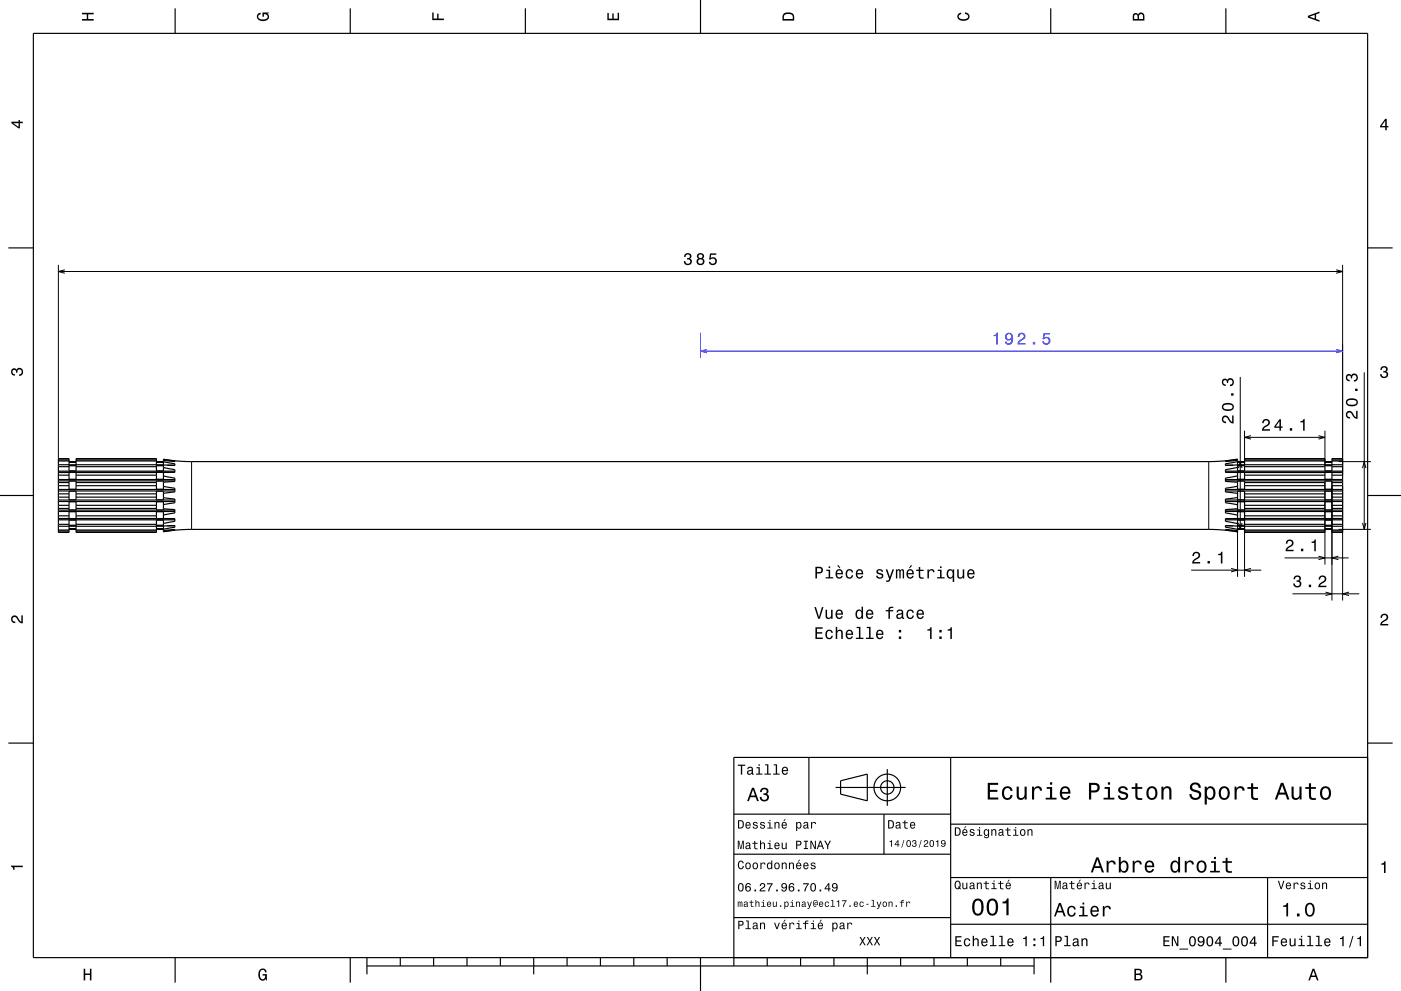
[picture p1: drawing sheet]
<svg xmlns="http://www.w3.org/2000/svg" width="420mm" height="297mm" viewBox="0 0 420 297" stroke-linecap="round" stroke-linejoin="round" font-family="sans-serif">
<path d="M210 99.7v7.5M402.5 103.2v39.4" fill="none" stroke="#00f" stroke-width=".3"/>
<g fill="none" stroke="#000" stroke-width=".3">
<path d="M17.5 79.4v57.9M402.5 79.4v62.7M48 138.5h.1M57.4 138.3v20.4M362.4 138.3v20.4M373.1 129.1v10.5M397.2 129.1v10.5M401.3 138.3h9.7M371 147.7v25.2M373.1 147.6v25.3M397.2 144.4v24.8M399.3 144.4v35.6"/>
<path d="M401.3 158.7h9.7M402.5 145.7v34.3"/>
</g>
<g fill="none" stroke="#000" stroke-width=".35">
<path d="M10 10h400v277h-400zM52.5 2.5v7.5M105 2.5v7.5M157.5 2.5v7.5M210 0v10M262.5 2.5v7.5M315 2.5v7.5M367.5 2.5v7.5M2.5 74.3h7.5M410 74.3h7.5M17.5 137.9h3.2M17.5 138.2h3.2"/>
<path d="M17.5 139.3h3.2M17.5 139.9h3.2M20.7 138.3h2.1M20.7 138.5h2.1M20.7 139.4h2.1M20.7 139.3h2.1M20.7 139.6h2.1M20.7 138.4h2.1M22.8 137.9h24.1M22.8 138.2h24.1M22.8 139.3h24.1M22.8 139.9h24.1"/>
<path d="M46.9 138.5h2.1h-1M46.9 138.3l2.1 .1 3.4 .6v.5l-5.5-.2M46.9 139.4h2.1M46.9 139.6h2.1M46.9 138.4h2.1M49 138l3.4 .3v-.2M49 137.7l3.4 .4M50.1 139.4h2.3M52.4 138.1l-.8 .2M367.4 139.4h2.3M371 137.6l-3.6 .5v.2l3.6-.3M371 137.6l-3.9 .5-4.7 .2h-305l-4.2-.1-4.2-.6v3.5h-2.1v-3.6h-24.1v3.6h-2.1v-3.6h-3.2v22.1l3.2-.1v-3.6h2.1v3.7l24.1-.1v-3.6h2.1v3.5"/>
<path d="M371 137.6v3.5h2.1v-3.6h24.1v3.6h2.1v-3.6h3.2v22.1l-3.2-.1v-3.6h-2.1v3.7l-24.1-.1v-3.6h-2.1v3.5M371 138.5h2.1M371 139.4h2.1M371 139.6h2.1M371 138.4h2.1M373.1 138.3h-2.1l-3.6 .7v.5l5.7-.2M373.1 137.9h24.1M373.1 138.2h24.1M373.1 139.3h24.1M373.1 139.9h24.1M397.2 138.3h2.1M397.2 138.5h2.1"/>
<path d="M397.2 139.4h2.1M397.2 139.3h2.1M397.2 139.6h2.1M397.2 138.4h2.1M399.3 137.9h3.2M399.3 138.2h3.2M399.3 139.3h3.2M399.3 139.9h3.2M0 148.5h10M17.5 157.7l34.9-.2v.5l-3.4 .6h-2.1M17.5 141.2h34.9M17.5 141.5h34.9"/>
<path d="M17.5 143.7h34.9M17.5 144.1h34.9M17.5 146.7h34.9M17.5 147.1h34.9M17.5 149.9h34.9M17.5 150.3h34.9M17.5 152.9h34.9M17.5 153.3h34.9M17.5 155.5h34.9M17.5 155.8h34.9M17.5 141.6h3.2M17.5 142.4h3.2"/>
<path d="M17.5 144.6h3.2M17.5 145.6h3.2M17.5 148h3.2M17.5 149h3.2M17.5 151.4h3.2M17.5 152.4h3.2M17.5 154.6h3.2M17.5 155.4h3.2M17.5 157.1h3.2M17.5 158.8h3.2M17.5 159.1h3.2M20.7 158.7h2.1"/>
<path d="M20.7 157.6h2.1M20.7 158.5h2.1M20.7 141.5v2.1h2.1v-2.1M20.7 144.1v2.5h2.1v-2.5M20.7 149.8v-2.6h2.1v2.6M20.7 150.4h2.1v2.5h-2.1zM20.7 155.5v-2.1h2.1v2.1M20.7 158.6h2.1M20.7 157.4h2.1M22.8 141.6h24.1M22.8 142.4h24.1M22.8 144.6h24.1"/>
<path d="M22.8 145.6h24.1M22.8 148h24.1M22.8 149h24.1M22.8 151.4h24.1M22.8 152.4h24.1M22.8 154.6h24.1M22.8 155.4h24.1M22.8 157.1h24.1M22.8 158.8h24.1M22.8 159.1h24.1M46.9 158.7h2.1M46.9 157.6h2.1"/>
<path d="M46.9 158.5h2.1M46.9 141.5v2.1h2.1v-2.1M46.9 144.1v2.5h2.1v-2.5M46.9 149.8v-2.6h2.1v2.6M46.9 150.4h2.1v2.5h-2.1zM46.9 155.5v-2.1h2.1v2.1M46.9 157.4h2.1M49 159.4l3.7-.5 4.2-.2h305.9l4 .2 4.2 .5M49 159l3.4-.3v.2l-3.4 .4M49 155.4h3.4M49 152.5l3.4 .2v1l-3.4 .6M49 149.2l3.4 .4v1.1l-3.4 .5"/>
<path d="M49 145.8l3.4 .5v1.1l-3.4 .4M49 142.7l3.4 .6v1l-3.4 .2M49 140.1l3.4 .6v.9h-3.4M50.1 157.6h2.3M52.4 155.4v.9l-3.4 .6M367.4 155.4v.9l3.6 .6M367.4 141.2h35.1M367.4 141.5h35.1M367.4 143.7h35.1M367.4 144.1h35.1M367.4 146.7h35.1M367.4 147.1h35.1"/>
<path d="M367.4 149.9h35.1M367.4 150.3h35.1M367.4 152.9h35.1M367.4 153.3h35.1M367.4 155.5h35.1M367.4 155.8h35.1M367.4 157.6h2.3M371 140.1l-3.6 .6v.9h3.6M371 142.6l-3.6 .7v1l3.6 .2M371 145.7l-3.6 .6v1.1l3.6 .5M371 149.1l-3.6 .5v1.1l3.6 .6M371 152.5l-3.6 .2v1l3.6 .7"/>
<path d="M371 155.4h-3.6M371 159l-3.6-.3v.2l3.6 .5M371 157.6h2.1M371 158.5h2.1M371 158.6h2.1M371 141.5v2.1h2.1v-2.1M371 144.1v2.5h2.1v-2.5M371 149.8v-2.6h2.1v2.6M371 150.4h2.1v2.5h-2.1zM371 155.5v-2.1h2.1v2.1M371 157.4h2.1M373.1 141.6h24.1"/>
<path d="M373.1 142.4h24.1M373.1 144.6h24.1M373.1 145.6h24.1M373.1 148h24.1M373.1 149h24.1M373.1 151.4h24.1M373.1 152.4h24.1M373.1 154.6h24.1M373.1 155.4h24.1M373.1 157.1h24.1M373.1 158.8h24.1M373.1 159.1h24.1"/>
<path d="M397.2 158.7h2.1M397.2 157.6h2.1M397.2 158.5h2.1M397.2 158.6h2.1M397.2 141.5v2.1h2.1v-2.1M397.2 144.1v2.5h2.1v-2.5M397.2 149.8v-2.6h2.1v2.6M397.2 150.4h2.1v2.5h-2.1zM397.2 155.5v-2.1h2.1v2.1M397.2 157.4h2.1M399.3 141.6h3.2M399.3 142.4h3.2"/>
<path d="M399.3 144.6h3.2M399.3 145.6h3.2M399.3 148h3.2M399.3 149h3.2M399.3 151.4h3.2M399.3 152.4h3.2M399.3 154.6h3.2M399.3 155.4h3.2M399.3 157.1h3.2M399.3 158.8h3.2M399.3 159.1h3.2M402.5 157.7l-35.1-.2v.5l3.6 .7h2.1"/>
<path d="M410 148.5h10M2.5 222.7h7.5M242.5 227v17M250.5 236h21M252 234l8-2v8l-8-2zM266 230.5v11M285 227v60M410 222.7h7.5M410 227h-190v62.5M220 244h65M220 256h65M265 244v12"/>
<path d="M285 247h125M220 275h65M285 277h125M285 263h125M315 263v31.5M380 263v24M52.5 287v7.5M105 287v7.5M110 289.5h200M110 287v5M120 287v2.5M130 287v2.5"/>
<path d="M140 287v2.5M150 287v2.5M160 287v5M170 287v2.5M180 287v2.5M190 287v2.5M200 287v2.5M210 287v10M230 287v2.5M240 287v2.5M250 287v2.5M260 287v5"/>
<path d="M270 287v2.5M280 287v2.5M290 287v2.5M300 287v2.5M310 287v5M367.5 287v7.5"/>
<circle cx="266" cy="236" r="4"/>
<circle cx="266" cy="236" r="2"/>
</g>
<g fill="#000">
<path d="M24.6 3.8h3.5v.5h-1.7v1.4h1.7v.5h-3.5v-.5h1.4v-1.4h-1.4z" fill-rule="evenodd"/>
<path d="M77.3 4.2l.8-.4v.5l-.3 .1a.68 .68 0 0 0-.4 .6 .68 .68 0 0 0 .4 .6 1.68 1.68 0 0 0 2.4-.6 .93 .93 0 0 0-1.1-.8v.8h-.4v-1.3h1.9v.3l-.5 .1 .4 .4a1.19 1.19 0 0 1-.9 1.7 1.9 1.9 0 0 1-2.6-1.3z" fill-rule="evenodd"/>
<path d="M129.6 3.8h.4v1.8h1.1v-1.5h.4v1.5h1.6v.4h-3.5z" fill-rule="evenodd"/>
<path d="M182.1 3.9h.4v1.7h1.1v-1.6h.4v1.6h1.2v-1.8h.4v2.3h-3.5z" fill-rule="evenodd"/>
<path d="M235 4a2.21 2.21 0 0 0-.4 2.2h3.5v-1.2a1.92 1.92 0 0 0-3.1-1zM235.3 4.4l.4-.2a1.45 1.45 0 0 1 2 .8v.7h-2.7l.1-1z" fill-rule="evenodd"/>
<path d="M287.3 4.2l.8-.4v.4l-.3 .1a.66 .66 0 0 0-.4 .6 .66 .66 0 0 0 .4 .6 1.69 1.69 0 0 0 2.5-.5 .9 .9 0 0 0-1-.8v-.5a1.24 1.24 0 0 1 1.4 1.1 1.24 1.24 0 0 1-1.1 1.4 1.93 1.93 0 0 1-2.6-1.2z" fill-rule="evenodd"/>
<path d="M339.8 4.2l-.2 2h3.5v-1.4a.98 .98 0 0 0-.7-1 .98 .98 0 0 0-1.2 .6 .84 .84 0 0 0-1.4-.2zM340.1 4.5l.4-.1 .4 .1 .1 1.2h-1zM341.6 4.4l.4-.2a.58 .58 0 0 1 .7 .7v.8h-1.2z" fill-rule="evenodd"/>
<path d="M392.1 4.7v.6l3.5 1.2v-.4l-1-.4v-1.4l1-.4v-.4zM392.6 5l1.5-.5v1z" fill-rule="evenodd"/>
<path d="M3.4 36.5v.4l2.1 1.6h.5v-1.6h.8v-.4h-.8v-.5h-.4v.5zM4 36.9h1.6v1.1z" fill-rule="evenodd"/>
<path d="M415.3 35.6l-1.6 2.1v.5h1.6v.8h.4v-.8h.5v-.4h-.5v-2.2zM415.3 36.2v1.6h-1.1z" fill-rule="evenodd"/>
<path d="M3.6 110.6a.86 .86 0 0 1 1.4 .2 1.12 1.12 0 0 1 1.5-.4 1.12 1.12 0 0 1 .3 1.6l-.5 .6-.6 .1v-.5a.72 .72 0 0 0 .9-.6 .72 .72 0 0 0-.8-.8 .72 .72 0 0 0-.6 .9h-.4a.62 .62 0 0 0-.4-.8 .62 .62 0 0 0-.8 .5 .62 .62 0 0 0 .5 .7h.4l-.1 .5a1.17 1.17 0 0 1-1-.7 1.17 1.17 0 0 1 .2-1.3z" fill-rule="evenodd"/>
<path d="M414.1 110a1.01 1.01 0 0 1 1.5-.2 1.01 1.01 0 0 1 0 1.6 1.12 1.12 0 0 1 .4 1.5 1.12 1.12 0 0 1-1.6 .3l-.6-.5-.1-.6h.5a.72 .72 0 0 0 .7 .9 .72 .72 0 0 0 .7-.8 .72 .72 0 0 0-.9-.6v-.4a.62 .62 0 0 0 .8-.4 .62 .62 0 0 0-.5-.8 .62 .62 0 0 0-.7 .5v.4h-.5z" fill-rule="evenodd"/>
<path d="M3.6 184.7a1.22 1.22 0 0 1 2 .8l.8 .8v-1.9h.4v2.4a2.76 2.76 0 0 1-2-1.8 .69 .69 0 0 0-1.1 .5 .69 .69 0 0 0 .9 .8v.4a1.19 1.19 0 0 1-1.2-.6 1.19 1.19 0 0 1 .2-1.4z" fill-rule="evenodd"/>
<path d="M414.2 184.2a1.18 1.18 0 0 1 1.9 .3 1.18 1.18 0 0 1-1 1.7l-.8 .8h1.9v.4h-2.4a2.76 2.76 0 0 1 1.8-2 .69 .69 0 0 0-.5-1.1 .69 .69 0 0 0-.8 .9h-.4z" fill-rule="evenodd"/>
<path d="M221.2 229.2v.3h.9v2.7h.4v-2.7h.9v-.3zM224.3 230l-.3 .5h.4a.47 .47 0 0 1 .5-.4 .47 .47 0 0 1 .4 .6l-.2 .1a.78 .78 0 0 0-1.1 .4 .78 .78 0 0 0 .6 1l.8-.3 .1 .2 .5 .1v-.3l-.3-.1v-1.3a.87 .87 0 0 0-.6-.7 .87 .87 0 0 0-.8 .2zM224.4 231.3l.9-.3v.4a.51 .51 0 0 1-.5 .5 .51 .51 0 0 1-.5-.5zM226.8 229.9v.3h.6v1.6h-.8v.4h2v-.4h-.8v-1.9zM227.4 229.1v.4h.4v-.4zM229.4 229.1v.3h.6v2.4h-.8v.4h1.9v-.4h-.8v-2.7zM232 229.1v.3h.6v2.4h-.8v.4h1.9v-.4h-.7v-2.7zM234.6 230.1a1.24 1.24 0 0 0-.2 1.4 1.24 1.24 0 0 0 1.2 .7l.6-.7h-.3l-.6 .4a.64 .64 0 0 1-.5-.8h1.5v-.2a.96 .96 0 0 0-.5-1 .96 .96 0 0 0-1.2 .2zM234.9 230.3l.7-.2 .3 .7h-1.1z" fill-rule="evenodd"/>
<path d="M296.1 234.6v5h3.2v-.6h-2.5v-1.7h2.2v-.6h-2.2v-1.5h2.4v-.6zM300.8 236.2a2.18 2.18 0 0 0 1.2 3.6 1.51 1.51 0 0 0 1.6-1.6h-.6a.95 .95 0 0 1-.9 1 .95 .95 0 0 1-1-.9 1.6 1.6 0 0 1 .9-2.1 .86 .86 0 0 1 .9 .8h.7a1.56 1.56 0 0 0-1.1-1.3 1.56 1.56 0 0 0-1.7 .5zM304.8 235.8v2.5a1.27 1.27 0 0 0 .9 1.4 1.27 1.27 0 0 0 1.5-.7v.6h.6v-3.8h-.6v2.2a.92 .92 0 0 1-.6 1.1 .92 .92 0 0 1-1.2-.4v-2.9zM309.4 235.8v3.8h.6v-2.2a.95 .95 0 0 1 .5-1.1 .95 .95 0 0 1 1.2 .3l.1 .4h.6a1.28 1.28 0 0 0-1-1.4 1.28 1.28 0 0 0-1.4 .8v-.6zM313.8 235.9v.5h1v2.7h-1.3v.5h3.2v-.5h-1.3v-3.2zM314.8 234.4v.8h.6v-.8zM318.1 236.2a2.2 2.2 0 0 0 1.2 3.6 1.51 1.51 0 0 0 1.5-1.3h-.6l-.3 .5-.5 .2a1.08 1.08 0 0 1-1-1.3h2.5a1.66 1.66 0 0 0-.7-2 1.66 1.66 0 0 0-2.1 .3zM318.6 236.5a.94 .94 0 0 1 1.2-.2 .94 .94 0 0 1 .5 1h-1.9zM326.5 234.6v5h.6v-2.1a1.92 1.92 0 0 0 2.6-1.4 1.33 1.33 0 0 0-1.5-1.5zM327.1 235.2a1.6 1.6 0 0 1 1.8 .5 .86 .86 0 0 1 0 .9 .86 .86 0 0 1-.9 .3h-.9zM331.1 235.9v.5h1v2.7h-1.3v.5h3.3v-.5h-1.3v-3.2zM332.1 234.4v.8h.7v-.8zM335.6 235.9a1.08 1.08 0 0 0-.3 1.2 1.08 1.08 0 0 0 1 .7l1.2 .5a.91 .91 0 0 1-.8 1 .91 .91 0 0 1-1-.9h-.6a1.52 1.52 0 0 0 1.7 1.3 1.52 1.52 0 0 0 1.3-1.7l-.5-.5-1.6-.4a.76 .76 0 0 1 .6-1 .76 .76 0 0 1 .9 .7h.6a1.47 1.47 0 0 0-1-1.2 1.47 1.47 0 0 0-1.5 .3zM340.4 234.7v1.2h-1.1v.5h1.1v2.6a1.49 1.49 0 0 0 2 .7v-.5a.97 .97 0 0 1-1.4-.5v-2.3h1.4v-.5h-1.4v-1.2zM344.1 236.2a2.18 2.18 0 0 0 1.2 3.6 2.12 2.12 0 0 0 1.7-2.1 2.12 2.12 0 0 0-1.7-2.1l-.7 .2zM344.6 236.6a.96 .96 0 0 1 1-.4 .96 .96 0 0 1 .7 .8 1.59 1.59 0 0 1-1 2.2 1.67 1.67 0 0 1-.7-2.6zM348.2 235.8v3.8h.6v-2.2a.91 .91 0 0 1 .6-1.1 .91 .91 0 0 1 1.1 .5v2.8h.7v-2.5a1.27 1.27 0 0 0-.9-1.4 1.27 1.27 0 0 0-1.5 .6v-.5zM357.1 234.9a1.37 1.37 0 0 0-.3 1.5 1.37 1.37 0 0 0 1.3 .9 1.1 1.1 0 0 1 1.3 1.3 1.19 1.19 0 0 1-1.3 .5 1.19 1.19 0 0 1-.9-1.1h-.7a1.73 1.73 0 0 0 2.2 1.8 1.73 1.73 0 0 0 1-2.6l-1.1-.4a1.02 1.02 0 0 1-1.2-.9 .99 .99 0 0 1 1.1-.8 .99 .99 0 0 1 .8 1h.7a1.66 1.66 0 0 0-1-1.6 1.66 1.66 0 0 0-1.9 .4zM361.2 235.8v5.3h.6v-2.1a1.32 1.32 0 0 0 1.4 .7 1.32 1.32 0 0 0 1.1-1.1 2.15 2.15 0 0 0-1.4-3l-.6 .2-.5 .5v-.5zM362.1 236.6a.9 .9 0 0 1 .9-.4 .9 .9 0 0 1 .7 .8 1.61 1.61 0 0 1-.9 2.2 1.69 1.69 0 0 1-.7-2.6zM365.8 236.2a2.18 2.18 0 0 0 1.2 3.6 2.16 2.16 0 0 0 1.8-1.8 2.16 2.16 0 0 0-1.1-2.2h-1.4zM366.3 236.6a.96 .96 0 0 1 1-.4 .96 .96 0 0 1 .7 .8 1.59 1.59 0 0 1-1 2.2 1.67 1.67 0 0 1-.7-2.6zM370.1 235.8v3.8h.6v-2.2a.95 .95 0 0 1 .5-1.1 .95 .95 0 0 1 1.2 .3l.1 .4h.6a1.28 1.28 0 0 0-1-1.4 1.28 1.28 0 0 0-1.4 .8v-.6zM375.1 234.7v1.2h-1.1v.5h1.1v2.6a1.49 1.49 0 0 0 2 .7v-.5a.98 .98 0 0 1-1.4-.5v-2.3h1.4v-.5h-1.4v-1.2zM384 234.6l-1.8 5h.6l.6-1.5h2l.5 1.5h.7l-1.9-5zM384.4 235.3l.7 2.2h-1.5zM387.2 235.8v2.5a1.27 1.27 0 0 0 .9 1.4 1.27 1.27 0 0 0 1.5-.7v.6h.6v-3.8h-.6v2.2a.92 .92 0 0 1-.6 1.1 .92 .92 0 0 1-1.1-.4l-.1-2.9zM392.4 234.7v1.2h-1.1v.5h1.1v2.6a1.49 1.49 0 0 0 2.1 .7v-.5a.97 .97 0 0 1-1.4-.5l-.1-2.3h1.5v-.5h-1.5v-1.2zM396.1 236.2a2.18 2.18 0 0 0 1.3 3.6 2.16 2.16 0 0 0 1.7-1.8 2.16 2.16 0 0 0-1-2.2h-1.4zM396.6 236.6a.96 .96 0 0 1 1-.4 .96 .96 0 0 1 .7 .8 1.59 1.59 0 0 1-.9 2.2 1.67 1.67 0 0 1-.8-2.6z" fill-rule="evenodd"/>
<path d="M3.3 259.4h3.5v.5h-2.5v.8h-.3a.77 .77 0 0 0-.7-.9z" fill-rule="evenodd"/>
<path d="M221.2 252v2.5h.3v-2.3l.4 2.3h.3l.5-2.3v2.3h.3v-2.5h-.5l-.4 2.2-.5-2.2zM223.7 252.6l-.2 .5h.3a.39 .39 0 0 1 .5-.4 .39 .39 0 0 1 .3 .6 .73 .73 0 0 0-1 .2 .73 .73 0 0 0 .2 1l.9-.3v.2l.4 .1-.2-1.4a.73 .73 0 0 0-.4-.6 .73 .73 0 0 0-.8 .1zM223.8 253.7l.8-.2v.3a.42 .42 0 0 1-.4 .5 .42 .42 0 0 1-.4-.5zM226.1 252v.6h-.5v.3h.5v1.3a.74 .74 0 0 0 1 .3v-.3l-.6-.1-.1-.3v-.9h.7v-.3h-.7v-.6zM227.8 251.9v2.6h.4v-1.1a.45 .45 0 0 1 .3-.7 .45 .45 0 0 1 .5 .6v1.2h.3v-1.3a.63 .63 0 0 0-.4-.7 .63 .63 0 0 0-.7 .3v-.9zM230.2 252.6v.3h.5v1.3h-.7v.3h1.6v-.3h-.6v-1.6zM230.7 251.9v.3h.3v-.3zM232.3 252.7a.98 .98 0 0 0-.2 1.3 .98 .98 0 0 0 1.3 .4l.3-.5-.9 .3-.3-.6 1.2-.2a.8 .8 0 0 0-.4-.8 .8 .8 0 0 0-1 .1zM232.6 252.9l.5-.1 .3 .5h-.9zM234.3 252.5v1.3a.63 .63 0 0 0 .5 .7 .63 .63 0 0 0 .7-.3v.3h.3v-2h-.3v1.4l-.5 .4-.3-.3v-1.5zM238.7 252v2.5h.3v-1.1a.8 .8 0 0 0 1.2-.4 .8 .8 0 0 0-.7-1zM239 252.3h.4a.43 .43 0 0 1 .5 .4 .43 .43 0 0 1-.5 .4h-.4zM241 252v.3h.4v1.9h-.4v.3h1.2v-.3h-.4v-1.9h.4v-.3zM242.9 252v2.5h.3v-2.1l1 2.1h.4v-2.5h-.3v2l-1-2zM245.8 252l-1 2.5h.4l.2-.8h1l.3 .8h.3l-.9-2.5zM245.9 252.3l.4 1.1h-.7zM247.1 252l.9 1.5v1h.3v-1l.8-1.5h-.4l-.6 1.1-.6-1.1z" fill-rule="evenodd"/>
<path d="M221.2 245.8v2.5h.9a1.28 1.28 0 0 0 1-1.2 1.28 1.28 0 0 0-1-1.3zM221.6 246.1a.96 .96 0 0 1 1.1 1 .96 .96 0 0 1-1.1 .9zM223.7 246.6a.98 .98 0 0 0-.2 1.3 .98 .98 0 0 0 1.3 .3l.2-.4-.9 .3-.3-.7 1.3-.1a.8 .8 0 0 0-.5-.9 .8 .8 0 0 0-.9 .2zM223.9 246.7l.6-.1 .2 .6h-.9zM225.9 246.5l-.2 .4 .1 .3 1 .4a.43 .43 0 0 1-.4 .5 .43 .43 0 0 1-.4-.4h-.3a.7 .7 0 0 0 .9 .7 .7 .7 0 0 0 .3-1.1l-.8-.3a.38 .38 0 0 1 .3-.5 .38 .38 0 0 1 .4 .4h.3l-.4-.6zM228 246.5l-.1 .4 .1 .3 1 .4a.43 .43 0 0 1-.4 .5 .43 .43 0 0 1-.5-.4h-.3a.7 .7 0 0 0 1 .7 .7 .7 0 0 0 .2-1.1l-.7-.3a.38 .38 0 0 1 .3-.5 .38 .38 0 0 1 .4 .4h.3l-.4-.6zM230.2 246.4v.3h.5v1.3h-.7v.3h1.6v-.3h-.6v-1.6zM230.7 245.7v.4h.3v-.4zM232.2 246.4v1.9h.3v-1.1a.45 .45 0 0 1 .4-.6 .45 .45 0 0 1 .5 .5v1.2h.3v-1.3a.63 .63 0 0 0-.5-.7 .63 .63 0 0 0-.7 .4v-.3zM235.2 245.5l-.4 .6 .8-.6zM234.5 246.6a.98 .98 0 0 0-.2 1.3 .98 .98 0 0 0 1.3 .3l.3-.4-1 .3-.3-.7 1.3-.1a.8 .8 0 0 0-.4-.9 .8 .8 0 0 0-1 .2zM234.8 246.7l.5-.1 .3 .6h-1zM238.7 246.4v2.7h.3v-1.1l.1 .2a.67 .67 0 0 0 .7 .1 .67 .67 0 0 0 .4-.5 .91 .91 0 0 0 0-1.1 .91 .91 0 0 0-1-.3l-.2 .3v-.3zM239.1 246.8l.2-.2a.7 .7 0 0 1 .7 .7 .7 .7 0 0 1-.7 .7l-.3-.3zM241.1 246.5l-.2 .4h.3a.39 .39 0 0 1 .4-.3 .39 .39 0 0 1 .3 .5 .73 .73 0 0 0-.9 .3 .73 .73 0 0 0 .1 .9l.9-.2 .1 .2h.4l-.2-1.4a.73 .73 0 0 0-.5-.6 .73 .73 0 0 0-.7 .2zM241.2 247.6l.8-.3v.3a.42 .42 0 0 1-.4 .5 .42 .42 0 0 1-.5-.5zM243.1 246.4v1.9h.4l.1-1.6 .5-.1 .2 .4h.4a.64 .64 0 0 0-.5-.7 .64 .64 0 0 0-.8 .4v-.3z" fill-rule="evenodd"/>
<path d="M221.4 258.2a1.33 1.33 0 0 0-.2 1.5 1.33 1.33 0 0 0 1.3 .8l.5-1h-.3l-.4 .7a1.04 1.04 0 0 1-.8-.9 1.04 1.04 0 0 1 .6-1.1l.5 .5h.4a.85 .85 0 0 0-.6-.8 .85 .85 0 0 0-1 .3zM223.6 258.7a.98 .98 0 0 0-.1 1.4 .98 .98 0 0 0 1.4 .2 .98 .98 0 0 0 .1-1.4 .98 .98 0 0 0-1.4-.2zM223.9 258.9l.1-.1a.71 .71 0 0 1 .8 .7 .71 .71 0 0 1-.8 .7l-.2-.4zM225.8 258.7a.98 .98 0 0 0-.1 1.4 .98 .98 0 0 0 1.3 .2 .98 .98 0 0 0 .2-1.4 .98 .98 0 0 0-1.4-.2zM226 258.9l.2-.1a.71 .71 0 0 1 .7 .7 .71 .71 0 0 1-.7 .7l-.3-.4zM228 258.5v2h.3l.1-1.6 .5-.1 .3 .3h.3a.64 .64 0 0 0-.5-.6 .64 .64 0 0 0-.7 .4v-.4zM230.1 258.7l-.2 .4a.91 .91 0 0 0 .1 1 .91 .91 0 0 0 1 .3l.2-.2v.3h.3v-2.6h-.3v.9l-.6-.3zM230.4 258.9l.1-.1a.7 .7 0 0 1 .7 .7 .7 .7 0 0 1-.7 .7l-.2-.4zM232.3 258.7a.98 .98 0 0 0-.1 1.4 .98 .98 0 0 0 1.3 .2 .98 .98 0 0 0 .2-1.4 .98 .98 0 0 0-1.4-.2zM232.5 258.9l.2-.1a.71 .71 0 0 1 .7 .7 .71 .71 0 0 1-.7 .7l-.3-.4zM234.4 258.5v2h.3v-1.1a.45 .45 0 0 1 .3-.7 .45 .45 0 0 1 .5 .6v1.2h.4v-1.3a.63 .63 0 0 0-.5-.7 .63 .63 0 0 0-.7 .3v-.3zM236.5 258.5v2h.3v-1.1a.45 .45 0 0 1 .4-.7 .45 .45 0 0 1 .5 .6v1.2h.3v-1.3a.64 .64 0 0 0-.4-.7 .64 .64 0 0 0-.8 .3v-.3zM239.5 257.7l-.3 .6 .7-.6zM238.9 258.7a.98 .98 0 0 0-.3 1.4 .98 .98 0 0 0 1.3 .3l.3-.5-.9 .3-.3-.6 1.2-.2a.8 .8 0 0 0-.4-.8 .8 .8 0 0 0-.9 .1zM239.1 258.9l.5-.1 .3 .5h-.9zM241 258.7a.98 .98 0 0 0-.2 1.3 .98 .98 0 0 0 1.3 .4l.3-.5-1 .3-.3-.6 1.3-.2a.8 .8 0 0 0-.4-.8 .8 .8 0 0 0-1 .1zM241.3 258.9l.5-.1 .3 .5h-1zM243.2 258.6l-.2 .4 .2 .4 1 .4a.43 .43 0 0 1-.4 .5 .43 .43 0 0 1-.5-.4h-.3a.7 .7 0 0 0 1 .7 .7 .7 0 0 0 .2-1.2l-.8-.2a.38 .38 0 0 1 .3-.5 .38 .38 0 0 1 .5 .3h.3l-.4-.5z" fill-rule="evenodd"/>
<path d="M225.4 236.1l-1.4 4h.5l.4-1.2h1.6l.5 1.2h.5l-1.5-4zM225.7 236.7l.7 1.7h-1.3zM228.2 236.4l-.4 1h.6a.71 .71 0 0 1 .3-.9 .71 .71 0 0 1 .9 .3 .71 .71 0 0 1-.2 1h-.5v.4a.82 .82 0 0 1 1 .5 .82 .82 0 0 1-.5 1.1 .82 .82 0 0 1-1.1-.6v-.4h-.5a1.34 1.34 0 0 0 1.7 1.4 1.34 1.34 0 0 0 .7-2.1l-.3-.1a1.11 1.11 0 0 0 .3-1.6 1.11 1.11 0 0 0-1.6-.2z" fill-rule="evenodd"/>
<path d="M266.2 245.8v2.5h.9a1.28 1.28 0 0 0 1-1.2 1.28 1.28 0 0 0-1-1.3zM266.6 246.1a.96 .96 0 0 1 1.1 1 .96 .96 0 0 1-1.1 .9zM268.7 246.5l-.2 .4h.3a.39 .39 0 0 1 .5-.3 .39 .39 0 0 1 .3 .5 .73 .73 0 0 0-1 .3 .73 .73 0 0 0 .2 .9l.9-.2v.2h.4l-.2-1.4a.73 .73 0 0 0-.4-.6 .73 .73 0 0 0-.8 .2zM268.8 247.6l.8-.3v.3a.42 .42 0 0 1-.4 .5 .42 .42 0 0 1-.4-.5zM271.1 245.9v.5h-.5v.3h.5v1.3a.74 .74 0 0 0 1 .4v-.3l-.6-.1-.1-.4v-.9h.7v-.3h-.7v-.5zM273 246.6a.98 .98 0 0 0-.2 1.3 .98 .98 0 0 0 1.3 .3l.3-.4-1 .3-.3-.7 1.3-.1a.8 .8 0 0 0-.4-.9 .8 .8 0 0 0-1 .2zM273.3 246.7l.5-.1 .3 .6h-1z" fill-rule="evenodd"/>
<path d="M266.7 252.1v.3h.4v1.4h.3v-2zM269.1 251.8l-.9 1.5h.9v.5h.2v-.5h.3v-.3h-.3v-1.2zM269.1 252.2v.8h-.7zM270.9 251.7l-.7 2.3h.2l.7-2.3zM271.9 252l-.2 .3a.91 .91 0 0 0 0 1.1 .91 .91 0 0 0 1 .4 1.05 1.05 0 0 0 .4-1.2 1.05 1.05 0 0 0-1-.8zM272.2 252.1a.81 .81 0 0 1 .7 .7 .81 .81 0 0 1-.5 .8l-.4-.5zM273.6 251.9l-.1 .5h.2a.35 .35 0 0 1 .2-.4 .35 .35 0 0 1 .5 .1 .35 .35 0 0 1-.2 .5h-.2v.2a.42 .42 0 0 1 .5 .4 .42 .42 0 0 1-.4 .5 .42 .42 0 0 1-.4-.6h-.3a.66 .66 0 0 0 .9 .7 .66 .66 0 0 0 .2-1.1 .58 .58 0 0 0 0-.9 .58 .58 0 0 0-.9 .1zM276.1 251.7l-.7 2.3h.2l.7-2.3zM277.1 251.9l-.2 .6h.3a.43 .43 0 0 1 .4-.5 .43 .43 0 0 1 .5 .5 .43 .43 0 0 1-.6 .4l-.4 .3-.2 .6h1.4v-.3l-1.1-.1a1.07 1.07 0 0 0 .9-1.5l-.5-.1zM278.8 252l-.2 .8a.81 .81 0 0 0 .7 1 1.02 1.02 0 0 0 .8-1.1 1.02 1.02 0 0 0-1.1-.9zM279.1 252.1a.81 .81 0 0 1 .7 .7 .81 .81 0 0 1-.5 .8l-.4-.5zM280.6 252.1v.3h.4v1.4h.3v-2zM282.3 252a.66 .66 0 0 0 0 .9 .66 .66 0 0 0 .9 0l-.3 .7-.8-.3a.75 .75 0 0 0 1 .4 .75 .75 0 0 0 .4-1 .75 .75 0 0 0-.3-.8 .75 .75 0 0 0-.9 .1zM282.4 252.4a.43 .43 0 0 1 .8 0 .43 .43 0 0 1-.8 0z" fill-rule="evenodd"/>
<path d="M286.2 248v2.5h.9a1.28 1.28 0 0 0 1-1.3 1.28 1.28 0 0 0-1-1.2zM286.6 248.3a.96 .96 0 0 1 1.1 .9 .96 .96 0 0 1-1.1 1zM289.4 247.7l-.4 .6 .7-.6zM288.7 248.7a.98 .98 0 0 0-.2 1.3 .98 .98 0 0 0 1.3 .4l.2-.5-.9 .3-.3-.6 1.3-.2a.8 .8 0 0 0-.5-.8 .8 .8 0 0 0-.9 .1zM288.9 248.9l.6-.1 .2 .5h-.9zM290.9 248.6l-.2 .4 .1 .4 1 .4a.43 .43 0 0 1-.4 .5 .43 .43 0 0 1-.4-.4h-.3a.7 .7 0 0 0 .9 .7 .7 .7 0 0 0 .3-1.2l-.8-.2a.38 .38 0 0 1 .3-.5 .38 .38 0 0 1 .4 .4l.3-.1-.4-.5zM293 248.6v.3h.5v1.3h-.7v.3h1.7v-.3h-.7v-1.6zM293.5 247.9v.3h.3v-.3zM295.1 248.7l-.2 .4a.91 .91 0 0 0 .1 1 .91 .91 0 0 0 1 .3l.2-.2a.52 .52 0 0 1-.2 .7 .52 .52 0 0 1-.7-.3h-.3a.78 .78 0 0 0 .9 .6 .78 .78 0 0 0 .6-.8v-1.9h-.3v.3l-.6-.3zM295.4 248.9l.1-.1a.7 .7 0 0 1 .7 .7 .7 .7 0 0 1-.7 .7l-.2-.4zM297.2 248.5v2h.3v-1.4l.5-.3 .3 .2 .1 1.5h.3v-1.3a.63 .63 0 0 0-.5-.7 .63 .63 0 0 0-.7 .3v-.3zM299.6 248.6l-.2 .5h.3a.39 .39 0 0 1 .4-.4 .39 .39 0 0 1 .3 .6 .73 .73 0 0 0-.9 .2 .73 .73 0 0 0 .1 1l.9-.3 .1 .2 .4 .1-.2-1.4a.73 .73 0 0 0-1.2-.5zM299.7 249.7l.8-.2v.3a.42 .42 0 0 1-.4 .5 .42 .42 0 0 1-.5-.5zM301.9 248v.6h-.5v.3h.5l.1 1.3a.75 .75 0 0 0 1 .3v-.3l-.7-.1v-.3v-.9h.7v-.3h-.7v-.6zM303.8 248.6v.3h.5v1.3h-.6v.3h1.6v-.3h-.6v-1.6zM304.3 247.9v.3h.4v-.3zM306 248.7a.98 .98 0 0 0-.2 1.4 .98 .98 0 0 0 1.4 .2 .98 .98 0 0 0 .2-1.4 .98 .98 0 0 0-1.4-.2zM306.2 248.9l.2-.1a.71 .71 0 0 1 .7 .7 .71 .71 0 0 1-.7 .7l-.3-.4zM308 248.5v2h.3l.1-1.4 .5-.3 .3 .2v1.5h.3v-1.3a.63 .63 0 0 0-.4-.7 .63 .63 0 0 0-.8 .3v-.3z" fill-rule="evenodd"/>
<path d="M221.2 270.2v1.6h.2v-1.2l.2-.2 .2 1.4h.2v-1.2l.2-.2 .1 1.4h.3l-.2-1.6-.4 .2-.3-.2-.3 .2zM223.2 270.3l-.2 .4h.2a.32 .32 0 0 1 .4-.3 .32 .32 0 0 1 .2 .4 .56 .56 0 0 0-.8 .3 .56 .56 0 0 0 .4 .7l.5-.2 .4 .2v-.2l-.3-1.3zM223.2 271.3a.35 .35 0 0 1 .7 0 .35 .35 0 0 1-.7 0zM225.1 269.8v.5h-.5v.2h.5l.1 1.2 .7 .1v-.2l-.5-.1-.1-.3v-.7h.6v-.2h-.6v-.5zM226.5 269.7v2.1h.2l.1-1.1 .3-.3 .3 .2v1.2h.3v-1a.5 .5 0 0 0-.4-.6 .5 .5 0 0 0-.6 .3v-.8zM228.3 270.3v.2h.4v1.1h-.5v.2h1.3v-.2h-.5v-1.3zM228.7 269.7v.3h.3v-.3zM230.1 270.4a.76 .76 0 0 0-.1 1.1 .76 .76 0 0 0 1.1 0l.1-.2-.8 .3-.2-.5 1-.1a.64 .64 0 0 0-.3-.8 .64 .64 0 0 0-.8 .2zM230.3 270.5l.4-.1 .2 .5h-.7zM231.7 270.2v1a.51 .51 0 0 0 .3 .6 .51 .51 0 0 0 .6-.3v.3h.3v-1.6h-.3v1.1l-.4 .3-.3-.2v-1.2zM233.8 271.3v.5h.4v-.5zM235.1 270.2v2.2h.3v-.9l.1 .2a.71 .71 0 0 0 .9-.7 .71 .71 0 0 0-.9-.7l-.1 .2v-.3zM235.5 270.6l.1-.2a.56 .56 0 0 1 .6 .6 .56 .56 0 0 1-.6 .6l-.2-.3zM237 270.3v.2h.4v1.1h-.5v.2h1.3v-.2h-.5v-1.3zM237.4 269.7v.3h.3v-.3zM238.6 270.2v1.6h.3v-1.1l.4-.3 .3 .2v1.2h.2v-1a.51 .51 0 0 0-.3-.6 .51 .51 0 0 0-.6 .3v-.3zM240.5 270.3l-.1 .4h.2a.31 .31 0 0 1 .4-.3 .31 .31 0 0 1 .2 .4 .58 .58 0 0 0-.8 .2 .58 .58 0 0 0 .2 .8l.7-.2 .4 .2v-.2l-.3-1.3zM240.6 271.3a.34 .34 0 0 1 .6 0 .34 .34 0 0 1-.6 0zM242 270.2l.6 1.7-.2 .2h-.3v.3h.4l.9-2.2h-.3l-.4 1.3-.4-1.3zM244 269.9a1.3 1.3 0 0 0 .4 1.9l.3-.2a.49 .49 0 0 1-.7-.4v-.4a.67 .67 0 0 1 .5-.9l.4 .4a.6 .6 0 0 0-.7 .3 .6 .6 0 0 0 .2 .7l.5-.2 .3 .2v-.2a1.03 1.03 0 0 0-.9-1.4zM244.4 270.7l.5-.2-.1 .5-.4 .1zM245.7 270.4a.76 .76 0 0 0-.1 1.1 .76 .76 0 0 0 1.1 0l.1-.2-.8 .3-.2-.5 1-.1a.64 .64 0 0 0-.3-.8 .64 .64 0 0 0-.8 .2zM245.9 270.5l.4-.1 .2 .5h-.7zM247.4 270.4a.76 .76 0 0 0-.1 1.1 .76 .76 0 0 0 1.2 0v-.3h-.2l-.1 .3a.53 .53 0 0 1-.7-.5 .53 .53 0 0 1 .7-.5l.3 .2-.3-.5zM249.1 269.7v.2h.4v1.7h-.5v.2h1.3v-.2h-.5v-1.9zM250.8 270.1v.3h.5v1.4h.3v-2zM252.4 269.8v.3h1.1l-.7 1.2-.1 .5h.3l.8-2zM254.6 271.3v.5h.4v-.5zM256.1 270.4a.76 .76 0 0 0-.1 1.1 .76 .76 0 0 0 1.1 0l.1-.2-.8 .3-.2-.5 1-.1a.64 .64 0 0 0-.3-.8 .64 .64 0 0 0-.8 .2zM256.3 270.5l.4-.1 .2 .5h-.7zM257.8 270.4a.76 .76 0 0 0-.1 1.1 .76 .76 0 0 0 1.2 0v-.3h-.2l-.1 .3a.53 .53 0 0 1-.7-.5 .53 .53 0 0 1 .7-.5l.3 .2-.3-.5zM259.7 270.9v.2h.7v-.2zM261.3 269.7v.2h.4v1.7h-.5v.2h1.2v-.2h-.5v-1.9zM262.8 270.2l.6 1.7-.2 .2h-.3v.3h.4l.9-2.2h-.3l-.4 1.3-.4-1.3zM264.7 270.4a.76 .76 0 0 0 0 1.2 .76 .76 0 0 0 1.2-.2v-.4a.68 .68 0 0 0-.3-.7 .68 .68 0 0 0-.9 .1zM264.9 270.6a.5 .5 0 0 1 .8 .4 .5 .5 0 0 1-.8 .5zM266.4 270.2v1.6h.2l.1-1.1 .3-.3 .3 .2v1.2h.3v-1a.51 .51 0 0 0-.4-.6 .51 .51 0 0 0-.6 .3v-.3zM268.5 271.3v.5h.4v-.5zM269.7 270.3v.2h.5v1.3h.3v-1.3h.5v-.2h-.5v-.2l.5-.2v-.2h-.5l-.3 .6zM271.7 270.2v1.6h.2l.1-1.3 .5-.1 .4 .3a.51 .51 0 0 0-.4-.5 .51 .51 0 0 0-.6 .3v-.3z" fill-rule="evenodd"/>
<path d="M221.4 265l-.1 .4a1.36 1.36 0 0 0 .8 1.8 1.4 1.4 0 0 0 .8-1.3 1.4 1.4 0 0 0-.8-1.3zM221.8 265l.3-.1a1.22 1.22 0 0 1 0 2l-.5-.5v-.9zM223.8 264.8a1.72 1.72 0 0 0 .1 2.3 .83 .83 0 0 0 1.1-.2 .83 .83 0 0 0-.1-1.1 .83 .83 0 0 0-1.2 0 .74 .74 0 0 1 .6-.9l.5 .4h.3a.8 .8 0 0 0-.5-.6 .8 .8 0 0 0-.8 .1zM223.7 266.4a.55 .55 0 0 1 1.1 0 .55 .55 0 0 1-1.1 0zM226.2 266.6v.6h.5v-.6zM228 264.9l-.2 .6h.3a.5 .5 0 0 1 .4-.6 .5 .5 0 0 1 .6 .4 .5 .5 0 0 1-.4 .6l-.8 .6-.2 .7h1.7v-.4h-1.3l.6-.5a.83 .83 0 0 0 .6-1.2 .83 .83 0 0 0-1.3-.2zM229.9 264.7v.3h1.4l-.9 1.6-.1 .6h.3l1-2.5zM232.7 266.6v.6h.5v-.6zM234.4 264.9a.82 .82 0 0 0 0 1.2 .82 .82 0 0 0 1.2-.1 .73 .73 0 0 1-.6 .9l-.4-.4h-.4a.94 .94 0 0 0 1.3 .6 .94 .94 0 0 0 .5-1.3 .93 .93 0 0 0-.4-1 .93 .93 0 0 0-1.2 .1zM234.6 265.5a.53 .53 0 0 1 1 0 .53 .53 0 0 1-1 0zM236.8 264.8a1.72 1.72 0 0 0 .1 2.3 .83 .83 0 0 0 1.1-.2 .83 .83 0 0 0-.1-1.1 .83 .83 0 0 0-1.1 0 .74 .74 0 0 1 .5-.9l.5 .4h.3a.8 .8 0 0 0-.5-.6 .8 .8 0 0 0-.8 .1zM236.7 266.4a.55 .55 0 0 1 1.1 0 .55 .55 0 0 1-1.1 0zM239.2 266.6v.6h.5v-.6zM240.8 264.7v.3h1.3l-.9 1.6-.1 .6h.4l1-2.5zM243.1 265l-.1 .4a1.36 1.36 0 0 0 .8 1.8 1.4 1.4 0 0 0 .8-1.3 1.4 1.4 0 0 0-.8-1.3zM243.5 265l.3-.1a1.22 1.22 0 0 1 0 2l-.5-.5v-.9zM245.7 266.6v.6h.5v-.6zM248.3 264.7l-1.1 1.5v.3h1.1v.7h.3v-.7h.4v-.3h-.4v-1.5zM248.3 265.1v1.1h-.8zM249.6 264.9a.82 .82 0 0 0 0 1.2 .82 .82 0 0 0 1.2-.1 .73 .73 0 0 1-.6 .9l-.5-.4h-.3a.94 .94 0 0 0 1.3 .6 .94 .94 0 0 0 .4-1.3 .93 .93 0 0 0-.4-1 .93 .93 0 0 0-1.1 .1zM249.7 265.5a.55 .55 0 0 1 1.1 0 .55 .55 0 0 1-1.1 0z" fill-rule="evenodd"/>
<path d="M221.3 276v2.5h.4v-1.1a.8 .8 0 0 0 1.2-.4 .8 .8 0 0 0-.7-1zM221.7 276.3h.4a.43 .43 0 0 1 .5 .4 .43 .43 0 0 1-.5 .4h-.4zM223.6 275.9v.3h.5v2h-.6v.3h1.6v-.3h-.6v-2.3zM225.9 276.6l-.2 .5h.3a.39 .39 0 0 1 .5-.4 .39 .39 0 0 1 .2 .6 .73 .73 0 0 0-.9 .2 .73 .73 0 0 0 .1 1l.9-.3 .1 .2 .4 .1-.2-1.4a.73 .73 0 0 0-1.2-.5zM226 277.7l.8-.2v.3a.42 .42 0 0 1-.4 .5 .42 .42 0 0 1-.5-.5zM227.8 276.5v2h.4v-1.4l.5-.3 .3 .2v1.5h.3v-1.3a.63 .63 0 0 0-.4-.7 .63 .63 0 0 0-.8 .3v-.3zM232 276.5l.8 2h.3l.7-2h-.3l-.6 1.6-.5-1.6zM235.2 275.7l-.4 .6 .8-.6zM234.5 276.7a.98 .98 0 0 0-.2 1.3 .98 .98 0 0 0 1.3 .4l.3-.5-1 .3-.3-.6 1.3-.2a.8 .8 0 0 0-.4-.8 .8 .8 0 0 0-1 .1zM234.8 276.9l.5-.1 .3 .5h-1zM236.6 276.5v2h.4l.1-1.6 .5-.1 .2 .3h.3a.64 .64 0 0 0-.4-.6 .64 .64 0 0 0-.8 .4v-.4zM238.8 276.6v.3h.5v1.3h-.6v.3h1.6v-.3h-.6v-1.6zM239.3 275.9v.3h.4v-.3zM240.7 276.6v.3h.6v1.6h.3v-1.6h.7v-.3h-.7v-.3l.7-.1v-.3h-.6l-.4 .3v.4zM243.2 276.6v.3h.5v1.3h-.7v.3h1.6v-.3h-.6v-1.6zM243.7 275.9v.3h.3v-.3zM246.1 275.7l-.4 .6 .7-.6zM245.4 276.7a.98 .98 0 0 0-.2 1.3 .98 .98 0 0 0 1.2 .4l.3-.5-.9 .3-.3-.6 1.2-.2a.8 .8 0 0 0-.4-.8 .8 .8 0 0 0-.9 .1zM245.6 276.9l.5-.1 .3 .5h-.9zM249.5 276.5v2.7h.3v-1l.1 .1a.67 .67 0 0 0 .7 .2 .67 .67 0 0 0 .5-.6 .91 .91 0 0 0 0-1 .91 .91 0 0 0-1-.3l-.3 .2v-.3zM250 276.9l.1-.1a.7 .7 0 0 1 .7 .7 .7 .7 0 0 1-.7 .7l-.2-.4zM251.9 276.6l-.2 .5h.3a.39 .39 0 0 1 .5-.4 .39 .39 0 0 1 .3 .6 .73 .73 0 0 0-1 .2 .73 .73 0 0 0 .2 1l.8-.3 .1 .2 .4 .1-.2-1.4a.73 .73 0 0 0-1.2-.5zM252 277.7l.8-.2v.3a.42 .42 0 0 1-.4 .5 .42 .42 0 0 1-.4-.5zM254 276.5v2h.3l.1-1.6 .6-.1 .2 .3h.3a.64 .64 0 0 0-.5-.6 .64 .64 0 0 0-.7 .4v-.4z" fill-rule="evenodd"/>
<path d="M286.4 264.2a1.34 1.34 0 0 0-.2 1.5 1.34 1.34 0 0 0 1.2 .8l.2-.2 .3 .3 .2-.2-.3-.3a1.26 1.26 0 0 0 .2-1.4 1.26 1.26 0 0 0-1.3-.7zM286.8 264.3l.3-.1a1.21 1.21 0 0 1 .5 1.6l-.3-.2-.2 .2 .3 .3-.1 .1a1.09 1.09 0 0 1-.9-.8 1.09 1.09 0 0 1 .4-1.1zM288.5 264.5v1.3a.63 .63 0 0 0 .4 .7 .63 .63 0 0 0 .8-.3v.3h.3v-2h-.3l-.1 1.4-.4 .3-.4-.2v-1.5zM290.9 264.6l-.2 .5h.3a.39 .39 0 0 1 .5-.4 .39 .39 0 0 1 .2 .6 .73 .73 0 0 0-.9 .2 .73 .73 0 0 0 .1 1l.9-.3 .1 .2 .4 .1-.2-1.5a.73 .73 0 0 0-1.2-.4zM291 265.7l.8-.2v.3a.42 .42 0 0 1-.4 .5 .42 .42 0 0 1-.5-.5zM292.8 264.5v2h.4v-1.1a.45 .45 0 0 1 .3-.7 .45 .45 0 0 1 .5 .6v1.2h.3v-1.3a.63 .63 0 0 0-.4-.7 .63 .63 0 0 0-.8 .3v-.3zM295.4 264v.6h-.5v.3h.5l.1 1.3a.75 .75 0 0 0 1 .3v-.3l-.7-.1v-.3v-.9h.7v-.3h-.7v-.6zM297.3 264.6v.3h.5v1.3h-.6v.3h1.6v-.3h-.6v-1.6zM297.8 263.9v.3h.4v-.3zM299.8 264v.6h-.6v.3h.6v1.3a.75 .75 0 0 0 1 .3v-.3l-.6-.1-.1-.3v-.9h.7v-.3h-.7v-.6zM302.4 263.7l-.4 .6 .7-.6zM301.7 264.7a.98 .98 0 0 0-.2 1.3 .98 .98 0 0 0 1.3 .4l.2-.5-.9 .3-.3-.6 1.3-.2a.8 .8 0 0 0-.4-.8 .8 .8 0 0 0-1 .1zM301.9 264.9l.6-.1 .2 .5h-.9z" fill-rule="evenodd"/>
<path d="M291.9 269.9a3.8 3.8 0 0 0 .5 4.4 1.62 1.62 0 0 0 2.4-1.3 3.3 3.3 0 0 0-.9-3.6l-.7-.1-.8 .1zM292.7 270h.9a3.4 3.4 0 0 1 0 3.7h-.9a3.4 3.4 0 0 1 0-3.7zM296.2 269.9a3.8 3.8 0 0 0 .5 4.4 1.62 1.62 0 0 0 2.4-1.3 3.3 3.3 0 0 0-.9-3.6l-.7-.1-.8 .1zM297 270h1a3.4 3.4 0 0 1 0 3.7h-1a3.4 3.4 0 0 1 0-3.7zM300.5 270.2v.5h1.2v3.6h.7v-5h-.5a1.1 1.1 0 0 1-1.4 .9z" fill-rule="evenodd"/>
<path d="M317.4 270.6l-1.4 4h.5l.4-1.1h1.6l.4 1.1h.6l-1.5-4zM317.7 271.2l.7 1.8h-1.3zM320.3 271.9a1.66 1.66 0 0 0-.3 1.9 1.66 1.66 0 0 0 1.7 .9l.7-.7 .1-.5h-.5l-.1 .4a.75 .75 0 0 1-.8 .4 .75 .75 0 0 1-.6-.7 1.08 1.08 0 0 1 0-1.2 1.08 1.08 0 0 1 1-.5l.5 .7h.5a1.25 1.25 0 0 0-.9-1.1 1.25 1.25 0 0 0-1.3 .4zM323.7 271.6v.5h.8v2.1h-1v.4h2.6v-.4h-1.1v-2.6zM324.5 270.5v.6h.5v-.6zM327.2 271.9a1.77 1.77 0 0 0 .9 2.9 1.21 1.21 0 0 0 1.3-1h-.5l-.3 .4-.4 .1a.87 .87 0 0 1-.8-1.1h2a1.33 1.33 0 0 0-.5-1.5 1.33 1.33 0 0 0-1.7 .2zM327.6 272.1a.75 .75 0 0 1 .9-.1 .75 .75 0 0 1 .4 .8h-1.5zM330.6 271.5v3.1h.5v-1.7a.76 .76 0 0 1 .4-.9 .76 .76 0 0 1 1 .2v.3h.5a1.02 1.02 0 0 0-.8-1 1.02 1.02 0 0 0-1.1 .6v-.6z" fill-rule="evenodd"/>
<path d="M316.2 264v2.5h.3v-2.3l.4 2.3h.3l.5-2.3v2.3h.3v-2.5h-.5l-.4 2.2-.5-2.2zM318.7 264.6l-.2 .5h.3a.39 .39 0 0 1 .5-.4 .39 .39 0 0 1 .3 .6 .73 .73 0 0 0-1 .2 .73 .73 0 0 0 .2 1l.9-.3v.2l.4 .1-.2-1.5a.72 .72 0 0 0-.4-.5 .72 .72 0 0 0-.8 .1zM318.8 265.7l.8-.2v.3a.42 .42 0 0 1-.4 .5 .42 .42 0 0 1-.4-.5zM321.1 264v.6h-.5v.3h.5v1.3a.75 .75 0 0 0 1 .3v-.3l-.6-.1-.1-.3v-.9h.7v-.3h-.7v-.6zM323.7 263.7l-.4 .6 .8-.6zM323 264.7a.98 .98 0 0 0-.2 1.3 .98 .98 0 0 0 1.3 .4l.3-.5-1 .3-.3-.6 1.3-.2a.8 .8 0 0 0-.4-.8 .8 .8 0 0 0-1 .1zM323.3 264.9l.5-.1 .3 .5h-1zM325.1 264.5v2h.3l.2-1.6 .5-.1 .2 .3h.3a.64 .64 0 0 0-.4-.6 .64 .64 0 0 0-.8 .4v-.4zM327.3 264.6v.3h.5v1.3h-.6v.3h1.6v-.3h-.6v-1.6zM327.8 263.9v.3h.4v-.3zM329.6 264.6l-.2 .5h.3a.39 .39 0 0 1 .4-.4 .39 .39 0 0 1 .3 .6 .73 .73 0 0 0-.9 .2 .73 .73 0 0 0 .1 1l.9-.3 .1 .2 .4 .1-.2-1.5a.72 .72 0 0 0-.5-.5 .72 .72 0 0 0-.7 .1zM329.7 265.7l.8-.2v.3a.42 .42 0 0 1-.4 .5 .42 .42 0 0 1-.5-.5zM331.5 264.5v1.3a.63 .63 0 0 0 .4 .7 .63 .63 0 0 0 .8-.3v.3h.3v-2h-.3v1.4l-.5 .3-.4-.2v-1.5z" fill-rule="evenodd"/>
<path d="M328.7 257l-1.7 4.5h.6l.5-1.4h1.8l.5 1.4h.6l-1.7-4.5zM329 257.6l.7 2h-1.4zM331.8 258v3.5h.5v-2a.85 .85 0 0 1 .5-1 .85 .85 0 0 1 1.1 .3v.3h.6a1.15 1.15 0 0 0-.9-1.2 1.15 1.15 0 0 0-1.3 .7v-.6zM335.4 256.8v4.7h.6v-.6a1.19 1.19 0 0 0 1.3 .7 1.19 1.19 0 0 0 .9-1.1 1.93 1.93 0 0 0-1.2-2.6l-.6 .1-.4 .5v-1.7zM336.2 258.7a.81 .81 0 0 1 .9-.3 .81 .81 0 0 1 .6 .7 1.45 1.45 0 0 1-.8 2 1.52 1.52 0 0 1-.7-2.4zM339.6 258v3.5h.5v-2a.85 .85 0 0 1 .5-1 .85 .85 0 0 1 1.1 .3v.3h.6a1.15 1.15 0 0 0-.9-1.2 1.15 1.15 0 0 0-1.3 .7v-.6zM343.6 258.4a1.98 1.98 0 0 0 1 3.2 1.36 1.36 0 0 0 1.4-1.1h-.6l-.3 .4-.5 .2a.97 .97 0 0 1-.8-1.2h2.2a1.5 1.5 0 0 0-.6-1.8 1.5 1.5 0 0 0-1.8 .3zM344 258.6a.85 .85 0 0 1 1-.1 .85 .85 0 0 1 .4 .9h-1.6zM351.2 258.4a2.02 2.02 0 0 0 1 3.2l.6-.2 .4-.5v.6h.6v-4.7h-.6v1.7a1.15 1.15 0 0 0-2-.1zM351.7 258.7a.8 .8 0 0 1 .9-.3 .8 .8 0 0 1 .5 .7 1.43 1.43 0 0 1-.8 2 1.53 1.53 0 0 1-.6-2.4zM355.2 258v3.5h.5v-2a.85 .85 0 0 1 .5-1 .85 .85 0 0 1 1.1 .3v.3h.6a1.15 1.15 0 0 0-.9-1.2 1.15 1.15 0 0 0-1.3 .7v-.6zM359.1 258.4a1.96 1.96 0 0 0 1.1 3.2 1.91 1.91 0 0 0 1.5-1.9 1.91 1.91 0 0 0-1.5-1.8zM359.5 258.7a.86 .86 0 0 1 .9-.3 .86 .86 0 0 1 .7 .7 1.43 1.43 0 0 1-.9 2 1.51 1.51 0 0 1-.7-2.4zM363.1 258.1v.5h.8v2.4h-1.1v.5h2.9v-.5h-1.2v-2.9zM363.9 256.8v.7h.6v-.7zM367.4 257.1v1h-.9v.5h.9l.1 2.3a1.35 1.35 0 0 0 1.8 .7v-.5a.87 .87 0 0 1-1.3-.5v-2h1.3v-.5h-1.3v-1z" fill-rule="evenodd"/>
<path d="M383.1 264l.8 2.5h.4l.8-2.5h-.4l-.6 2.1-.7-2.1zM385.7 264.7a.98 .98 0 0 0-.2 1.3 .98 .98 0 0 0 1.3 .4l.2-.5-.9 .3-.3-.6 1.3-.2a.8 .8 0 0 0-.5-.8 .8 .8 0 0 0-.9 .1zM385.9 264.9l.6-.1 .2 .5h-.9zM387.8 264.5v2h.3l.1-1.6 .6-.1 .2 .3h.3a.64 .64 0 0 0-.5-.6 .64 .64 0 0 0-.7 .4v-.4zM390 264.6l-.1 .4 .1 .4 1 .4a.43 .43 0 0 1-.4 .5 .43 .43 0 0 1-.5-.4h-.3a.71 .71 0 0 0 1 .7 .71 .71 0 0 0 .2-1.2l-.7-.2a.38 .38 0 0 1 .3-.5 .38 .38 0 0 1 .4 .3h.3l-.4-.5zM392.2 264.6v.3h.5v1.3h-.7v.3h1.6v-.3h-.6v-1.6zM392.7 263.9v.3h.3v-.3zM394.3 264.7a.98 .98 0 0 0-.1 1.4 .98 .98 0 0 0 1.3 .2 .98 .98 0 0 0 .2-1.4 .98 .98 0 0 0-1.4-.2zM394.5 264.9l.2-.1a.71 .71 0 0 1 .7 .7 .71 .71 0 0 1-.7 .7l-.3-.4zM396.3 264.5v2h.4v-1.1a.45 .45 0 0 1 .3-.7 .45 .45 0 0 1 .5 .6v1.2h.4v-1.3a.63 .63 0 0 0-.5-.7 .63 .63 0 0 0-.7 .3v-.3z" fill-rule="evenodd"/>
<path d="M384.7 271.4v.4h.9v2.8h.6v-4h-.4a.88 .88 0 0 1-1.1 .8zM388.8 273.8v.8h.8v-.8zM391.6 271.1a2.32 2.32 0 0 0 1.1 3.7 2.32 2.32 0 0 0 1.1-3.7 1.34 1.34 0 0 0-2.2 0zM392.3 271.1l.4-.1a1.89 1.89 0 0 1 0 3.3 1.92 1.92 0 0 1-.4-3.2z" fill-rule="evenodd"/>
<path d="M414.1 258.8a.77 .77 0 0 0 .9-.7h.4v3.5h-.5v-2.5h-.8z" fill-rule="evenodd"/>
<path d="M25.1 290.3h.4v1.5h1.5v-1.5h.4v3.5h-.4v-1.6h-1.5v1.6h-.4z" fill-rule="evenodd"/>
<path d="M77.8 290.7a1.19 1.19 0 0 1 1.3-.4 1.19 1.19 0 0 1 .9 1.1h-.5l-.1-.3a.69 .69 0 0 0-.6-.5 .69 .69 0 0 0-.7 .4 1.69 1.69 0 0 0 .6 2.5 .93 .93 0 0 0 .8-1.1h-.8v-.5h1.3v1.9h-.2l-.1-.4-.4 .4a1.19 1.19 0 0 1-1.8-.9v-1.6z" fill-rule="evenodd"/>
<path d="M257.7 280.8l.7 1.2-.8 1.3h.4l.6-1 .6 1h.3l-.7-1.3 .7-1.2h-.4l-.5 .9-.6-.9zM259.8 280.8l.8 1.2-.8 1.3h.4l.5-1 .6 1h.4l-.8-1.3 .8-1.2h-.4l-.5 .9-.6-.9zM262 280.8l.7 1.2-.7 1.3h.3l.6-1 .6 1h.4l-.8-1.3 .7-1.2h-.3l-.6 .9-.5-.9z" fill-rule="evenodd"/>
<path d="M286.4 280.6v3h1.9v-.4h-1.5v-1h1.3v-.4h-1.3v-.9h1.5v-.3zM289.2 281.5a1.24 1.24 0 0 0-.2 1.4 1.24 1.24 0 0 0 1.3 .7l.6-.9h-.4l-.4 .6a.87 .87 0 0 1-.8-.9 .87 .87 0 0 1 .9-.9l.3 .5h.4a.94 .94 0 0 0-.7-.8 .94 .94 0 0 0-1 .3zM291.6 280.5v3.1h.4v-1.7l.6-.4 .4 .4v1.7h.4v-1.6a.76 .76 0 0 0-.5-.8 .76 .76 0 0 0-.9 .4v-1.1zM294.4 281.5a1.25 1.25 0 0 0-.2 1.4 1.25 1.25 0 0 0 1.2 .7l.6-.7h-.3l-.6 .4a.65 .65 0 0 1-.6-.8h1.6v-.2a.96 .96 0 0 0-.5-1 .96 .96 0 0 0-1.2 .2zM294.7 281.7l.6-.2 .4 .7h-1.2zM297 280.5v.3h.6v2.5h-.8v.3h1.9v-.3h-.7v-2.8zM299.6 280.5v.3h.6v2.5h-.8v.3h1.9v-.3h-.7v-2.8zM302.2 281.5a1.25 1.25 0 0 0-.2 1.4 1.25 1.25 0 0 0 1.2 .7l.6-.7h-.3l-.6 .4a.65 .65 0 0 1-.5-.8h1.5v-.2a.96 .96 0 0 0-.5-1 .96 .96 0 0 0-1.2 .2zM302.5 281.7l.7-.2 .3 .7h-1.1z" fill-rule="evenodd"/>
<path d="M306.7 281.1v.3h.7v2.2h.4v-3zM309.8 282.9v.7h.6v-.7zM309.8 281.2v.7h.6v-.7zM311.9 281.1v.3h.7v2.2h.4v-3z" fill-rule="evenodd"/>
<path d="M316.4 280.6v3h.4v-1.3a1.02 1.02 0 0 0 1.3-.2 1.02 1.02 0 0 0 0-1.3zM316.8 280.9h.5a.51 .51 0 0 1 .6 .6 .51 .51 0 0 1-.6 .4h-.5zM319.2 280.5v.3h.6v2.5h-.8v.3h1.9v-.3h-.8v-2.8zM321.9 281.4l-.3 .5h.4a.47 .47 0 0 1 .5-.4 .47 .47 0 0 1 .4 .6l-.2 .1a.78 .78 0 0 0-1.1 .4 .78 .78 0 0 0 .6 1l.8-.3 .1 .2 .5 .1v-.3l-.3-.1v-1.3a.87 .87 0 0 0-1.4-.5zM322 282.7l.9-.3v.4a.51 .51 0 0 1-.4 .5 .51 .51 0 0 1-.6-.5zM324.2 281.2v2.4h.4v-1.7l.6-.4 .4 .4v1.7h.4v-1.6a.76 .76 0 0 0-.5-.8 .76 .76 0 0 0-.9 .4v-.4z" fill-rule="evenodd"/>
<path d="M340.1 290.3v3.5h1.3a.98 .98 0 0 0 1.1-.7 .98 .98 0 0 0-.6-1.2 .86 .86 0 0 0 .4-1 .86 .86 0 0 0-1-.6zM340.6 290.8h.7a.53 .53 0 0 1 .6 .5 .53 .53 0 0 1-.7 .5h-.6zM340.6 292.2h.7a.61 .61 0 0 1 .7 .6 .61 .61 0 0 1-.7 .6h-.7z" fill-rule="evenodd"/>
<path d="M348.8 280.6v3h1.9v-.4h-1.5v-1h1.3v-.4h-1.3v-.9h1.4v-.3zM351.3 280.6v3h.4v-2.5l1.1 2.5h.5v-3h-.4v2.4l-1.1-2.4zM353.6 284.3v.3h2.6v-.3zM356.7 280.9a1.73 1.73 0 0 0 .8 2.8 1.75 1.75 0 0 0 .8-2.8 .95 .95 0 0 0-1.6 0zM357.2 281l.3-.1a1.46 1.46 0 0 1 0 2.4l-.3-.1-.3-.6v-1zM359.3 280.8a.98 .98 0 0 0 0 1.5 .98 .98 0 0 0 1.4-.1 .88 .88 0 0 1-.7 1.1l-.4-.1-.2-.4h-.4a1.06 1.06 0 0 0 1.3 .8 1.06 1.06 0 0 0 .8-1.2 1.21 1.21 0 0 0-.3-1.5 1.21 1.21 0 0 0-1.5-.1zM359.4 281.5a.65 .65 0 0 1 1.3 0 .65 .65 0 0 1-1.3 0zM361.9 280.9a1.73 1.73 0 0 0 .8 2.8 1.75 1.75 0 0 0 .8-2.8 .95 .95 0 0 0-1.6 0zM362.4 281l.3-.1a1.46 1.46 0 0 1 0 2.4l-.3-.1-.3-.6v-1zM365.5 280.6l-1.3 1.8v.4h1.3v.8h.4v-.8h.4v-.3h-.4v-1.9zM365.5 281.1v1.4h-.9zM366.6 284.3v.3h2.6v-.3zM369.7 280.9a1.73 1.73 0 0 0 .8 2.8 1.75 1.75 0 0 0 .8-2.8 .95 .95 0 0 0-1.6 0zM370.2 281l.3-.1a1.46 1.46 0 0 1 0 2.4l-.3-.1-.3-.6v-1zM372.3 280.9a1.73 1.73 0 0 0 .8 2.8 1.75 1.75 0 0 0 .8-2.8 .95 .95 0 0 0-1.6 0zM372.8 281l.3-.1a1.46 1.46 0 0 1 0 2.4l-.5-.3-.1-.4v-1zM375.9 280.6l-1.3 1.8v.4h1.3v.8h.4v-.8h.5v-.3h-.5v-1.9zM375.9 281.1v1.4h-.9z" fill-rule="evenodd"/>
<path d="M381.4 280.6v3h.4v-1.4h1.3v-.4h-1.3v-.9h1.6v-.3zM384.2 281.5a1.25 1.25 0 0 0-.2 1.4 1.25 1.25 0 0 0 1.2 .7l.6-.7h-.4l-.5 .4a.65 .65 0 0 1-.6-.8h1.6v-.2a.96 .96 0 0 0-.5-1 .96 .96 0 0 0-1.2 .2zM384.5 281.7l.6-.2 .4 .7h-1.2zM386.6 281.2v1.6a.76 .76 0 0 0 .5 .8 .76 .76 0 0 0 .9-.4v.4h.4v-2.4h-.4v1.7l-.6 .4-.4-.3v-1.8zM389.4 281.3v.4h.6v1.6h-.8v.3h2v-.3h-.8v-2zM390 280.5v.4h.4v-.4zM392 280.5v.3h.6v2.5h-.8v.3h1.9v-.3h-.7v-2.8zM394.6 280.5v.3h.6v2.5h-.8v.3h1.9v-.3h-.7v-2.8zM397.2 281.5a1.25 1.25 0 0 0-.2 1.4 1.25 1.25 0 0 0 1.2 .7l.6-.7h-.3l-.5 .4a.65 .65 0 0 1-.6-.8h1.5v-.2a.96 .96 0 0 0-.5-1 .96 .96 0 0 0-1.2 .2zM397.5 281.7l.7-.2 .3 .7h-1.1z" fill-rule="evenodd"/>
<path d="M393.5 290.3l-1.3 3.5h.5l.3-1h1.4l.4 1h.5l-1.3-3.5zM393.7 290.8l.6 1.6h-1.1z" fill-rule="evenodd"/>
<path d="M401.7 281.1v.3h.7v2.2h.4v-3zM405.5 280.5l-1.1 3.5h.3l1.1-3.5zM406.9 281.1v.3h.7v2.2h.4v-3z" fill-rule="evenodd"/>
</g>
<path d="M297.9 100.4v.3h.8v2.5h.4v-3.5h-.3a.77 .77 0 0 1-.9 .7zM301.6 100a1.15 1.15 0 0 0 0 1.7 1.15 1.15 0 0 0 1.6 0 1.02 1.02 0 0 1-.8 1.2l-.5-.1-.1-.4h-.5a1.23 1.23 0 0 0 1.5 .9 1.23 1.23 0 0 0 .9-1.5 1.41 1.41 0 0 0-.3-1.7 1.41 1.41 0 0 0-1.8-.1zM301.8 100.9a.74 .74 0 0 1 1.4 0 .74 .74 0 0 1-1.4 0zM305.4 100l-.3 1h.5a.71 .71 0 0 1 .5-.9 .71 .71 0 0 1 .8 .5 .71 .71 0 0 1-.5 .9l-.3 .2a1.63 1.63 0 0 0-1.1 1.5h2.4v-.4h-1.9l.9-.8a1.17 1.17 0 0 0 .9-1.7 1.17 1.17 0 0 0-1.9-.3zM309.6 102.5v.7h.7v-.7zM312.9 99.8l-.3 1.9h.4a.8 .8 0 0 1 1.2-.3 .8 .8 0 0 1-.1 1.3 .8 .8 0 0 1-1.2-.4h-.4a1.21 1.21 0 0 0 1.5 1.1 1.21 1.21 0 0 0 .8-1.7 1.21 1.21 0 0 0-1.8-.5l.2-1h1.5v-.4z" fill-rule="evenodd" fill="#00f"/>
<path d="M210 105.2h192.5M211.9 104.7l-1.9 .5 1.9 .5M400.6 104.7l1.9 .5-1.9 .5" fill="none" stroke="#00f" stroke-width=".3"/>
<g fill="#000">
<path d="M205.4 76.2l-.3 .8h.4a.62 .62 0 0 1 .4-.8 .62 .62 0 0 1 .8 .3 .62 .62 0 0 1-.3 .8l-.4 .1v.3a.74 .74 0 0 1 .9 .7 .74 .74 0 0 1-.8 .8 .74 .74 0 0 1-.6-.9h-.5a1.18 1.18 0 0 0 1.5 1.2 1.18 1.18 0 0 0 .6-1.9l-.2-.1a1.01 1.01 0 0 0 0-1.5 1.01 1.01 0 0 0-1.5 .2zM209.2 76.1l-.2 .3a.8 .8 0 0 0 .4 1.1 1.09 1.09 0 0 0-.2 1.6 1.09 1.09 0 0 0 1.6 0 1.09 1.09 0 0 0-.2-1.6 .95 .95 0 0 0 .3-1.4 .95 .95 0 0 0-1.4-.2zM209.3 78.4a.71 .71 0 0 1 1.4 0 .71 .71 0 0 1-1.4 0zM209.4 76.8a.6 .6 0 0 1 1.2 0 .6 .6 0 0 1-1.2 0zM212.9 75.9l-.3 1.9h.4a.8 .8 0 0 1 1.2-.2 .8 .8 0 0 1 0 1.2 .8 .8 0 0 1-1.2-.3h-.5a1.21 1.21 0 0 0 1.5 1 1.21 1.21 0 0 0 .8-1.6 1.21 1.21 0 0 0-1.7-.6l.1-.9h1.5v-.5z" fill-rule="evenodd"/>
<path d="M366.6 124.8a1.2 1.2 0 0 0-.2 1.4 1.2 1.2 0 0 0 1.2 .6v-.4a.7 .7 0 0 1-.9-.5 .7 .7 0 0 1 .5-.9 .7 .7 0 0 1 .9 .5l.1 .3a1.63 1.63 0 0 0 1.6 1.1v-2.4h-.4v1.9l-.5-.3-.9-1.4a1.09 1.09 0 0 0-1.4 .1zM366.7 121.1a1.13 1.13 0 0 0-.4 1.2 1.13 1.13 0 0 0 1 .8 1.9 1.9 0 0 0 2.6-1.1 2.03 2.03 0 0 0-3.2-.9zM366.8 121.6a2.38 2.38 0 0 1 2.6 0v.7a2.37 2.37 0 0 1-2.6 0zM369.1 117.9v.7h.7v-.7zM366.5 113.7a1.17 1.17 0 0 0-.1 1.3 1.17 1.17 0 0 0 1 .7v-.5a.62 .62 0 0 1-.7-.3 .62 .62 0 0 1 .3-.8 .62 .62 0 0 1 .8 .2v.5h.4a.74 .74 0 0 1 .6-1 .74 .74 0 0 1 .8 .8 .74 .74 0 0 1-.9 .7v.5a1.18 1.18 0 0 0 1.2-1.6 1.18 1.18 0 0 0-1.8-.6l-.2 .3a.86 .86 0 0 0-1.4-.2z" fill-rule="evenodd"/>
<path d="M378.7 125.9l-.3 .9h.5a.7 .7 0 0 1 .5-.8 .7 .7 0 0 1 .8 .5 .7 .7 0 0 1-.5 .8l-.3 .2a1.63 1.63 0 0 0-1.1 1.6h2.4v-.5h-1.9l.9-.7a1.17 1.17 0 0 0 .9-1.7 1.17 1.17 0 0 0-1.9-.3zM383.6 125.7l-1.6 2.1v.4h1.6v.9h.4v-.9h.5v-.4h-.5v-2.1zM383.6 126.2v1.6h-1.2zM386.7 128.3v.8h.7v-.8zM389.8 126.2v.4h.9v2.5h.4v-3.5h-.3a.77 .77 0 0 1-1 .6z" fill-rule="evenodd"/>
<path d="M403.7 123.5a1.2 1.2 0 0 0-.1 1.3 1.2 1.2 0 0 0 1.1 .7v-.5a.71 .71 0 0 1-.8-.5 .71 .71 0 0 1 .5-.9 .71 .71 0 0 1 .8 .5l.2 .3a1.63 1.63 0 0 0 1.6 1.1v-2.4h-.4v1.9l-.5-.3-.7-1.1a1.1 1.1 0 0 0-1.7-.1zM403.9 119.7a1.13 1.13 0 0 0-.4 1.2 1.13 1.13 0 0 0 1 .8 1.9 1.9 0 0 0 2.6-1.1 2.03 2.03 0 0 0-3.2-.9zM404 120.2a2.37 2.37 0 0 1 2.6 0v.7a2.38 2.38 0 0 1-2.6 0zM406.2 116.5v.7h.8v-.7zM403.7 112.3a1.17 1.17 0 0 0-.2 1.3 1.17 1.17 0 0 0 1.1 .7v-.5a.62 .62 0 0 1-.7-.3 .62 .62 0 0 1 .2-.8 .62 .62 0 0 1 .8 .2l.1 .5h.4a.72 .72 0 0 1 .4-.9 .72 .72 0 0 1 .9 .4 .72 .72 0 0 1-.5 1h-.3v.5a1.18 1.18 0 0 0 1.2-1.5 1.18 1.18 0 0 0-1.9-.6l-.1 .2a.86 .86 0 0 0-1.4-.2z" fill-rule="evenodd"/>
<path d="M244.5 169.9v3.5h.4v-1.5a1.21 1.21 0 0 0 1.4-.1 1.21 1.21 0 0 0 .4-1.4l-.6-.5zM244.9 170.3h.6a.6 .6 0 0 1 .7 .6 .6 .6 0 0 1-.7 .5h-.6zM247.7 170.7v.4h.7v1.9h-.9v.4h2.3v-.4h-.9v-2.3zM248.4 169.7v.5h.5v-.5zM250.9 169.4l.8 .9h.2l-.5-.9zM250.8 170.9a1.45 1.45 0 0 0-.3 1.7 1.45 1.45 0 0 0 1.5 .8l.7-.8h-.5l-.6 .5a.76 .76 0 0 1-.7-1h1.8a1.16 1.16 0 0 0-.5-1.3 1.16 1.16 0 0 0-1.4 .1zM251.1 171.2l.2-.2a.67 .67 0 0 1 .7 .1 .67 .67 0 0 1 .3 .7h-1.4zM253.8 170.9a1.45 1.45 0 0 0-.2 1.7 1.45 1.45 0 0 0 1.5 .8l.6-.6v-.4h-.4l-.4 .6a1.01 1.01 0 0 1-.9-1 1.01 1.01 0 0 1 .9-1l.4 .5h.4a1.09 1.09 0 0 0-.7-.9 1.09 1.09 0 0 0-1.2 .3zM256.9 170.9a1.45 1.45 0 0 0-.3 1.7 1.45 1.45 0 0 0 1.4 .8l.7-.8h-.4l-.6 .5a.76 .76 0 0 1-.7-1h1.8a1.16 1.16 0 0 0-.5-1.3 1.16 1.16 0 0 0-1.4 .1zM257.2 171.2l.2-.2a.67 .67 0 0 1 .7 .1 .67 .67 0 0 1 .2 .7h-1.3zM263 170.8l-.2 .2a.96 .96 0 0 0 1.2 1.2l.3 .2a.6 .6 0 0 1-.5 .7 .6 .6 0 0 1-.7-.6h-.4a1.03 1.03 0 0 0 1.2 1 1.03 1.03 0 0 0 .7-1.5l-1.3-.4a.54 .54 0 0 1 .4-.7 .54 .54 0 0 1 .6 .5h.4a1.09 1.09 0 0 0-1.7-.6zM265.5 170.6l1.1 2.9-.3 .4h-.6v.5a.89 .89 0 0 0 1.2-.7l1.1-3.1h-.5l-.7 2.3-.8-2.3zM268.6 170.6v2.8h.4v-2.1l.2-.3h.3l.1 .2v2.2h.4v-2.1l.4-.4 .2 .6v1.9h.4v-1.9a.69 .69 0 0 0-.5-.9l-.5 .3-.5-.3-.5 .3v-.3zM273 169.4l-.5 .9h.3l.7-.9zM272 170.9a1.45 1.45 0 0 0-.2 1.7 1.45 1.45 0 0 0 1.4 .8l.7-.8h-.4l-.6 .5a.76 .76 0 0 1-.7-1h1.8a1.16 1.16 0 0 0-.5-1.3 1.16 1.16 0 0 0-1.5 .1zM272.4 171.2l.2-.2a.67 .67 0 0 1 .7 .1 .67 .67 0 0 1 .2 .7h-1.3zM275.4 169.9v.8h-.7v.4h.7l.1 1.8a1.05 1.05 0 0 0 1.4 .5v-.4a.68 .68 0 0 1-1-.3v-1.6h1v-.4h-1v-.8zM278 170.6v2.8h.5v-1.6a.66 .66 0 0 1 .3-.8 .66 .66 0 0 1 .9 .3v.2h.5a.89 .89 0 0 0-.7-.9 .89 .89 0 0 0-1.1 .5v-.5zM281.1 170.7v.4h.7v1.9h-.9v.4h2.3v-.4h-.9v-2.3zM281.8 169.7v.5h.5v-.5zM284.1 170.9a1.5 1.5 0 0 0-.3 1.6 1.5 1.5 0 0 0 1.3 .9l.5-.5v1.5h.4v-3.8h-.4v.5l-.3-.4a.92 .92 0 0 0-1.2 .2zM284.4 171.2a.62 .62 0 0 1 .7-.2 .62 .62 0 0 1 .5 .5 .91 .91 0 0 1 0 1.1 .91 .91 0 0 1-1 .4l-.3-.5zM287 170.6v1.8a.89 .89 0 0 0 .6 1 .89 .89 0 0 0 1-.5v.5h.5v-2.8h-.5v1.6a.65 .65 0 0 1-.4 .8 .65 .65 0 0 1-.8-.3v-2.1zM290.2 170.9a1.45 1.45 0 0 0-.2 1.7 1.45 1.45 0 0 0 1.4 .8l.7-.8h-.4l-.6 .5a.76 .76 0 0 1-.7-1h1.8a1.16 1.16 0 0 0-.5-1.3 1.16 1.16 0 0 0-1.5 .1zM290.6 171.2l.2-.2a.67 .67 0 0 1 .7 .1 .67 .67 0 0 1 .2 .7h-1.3z" fill-rule="evenodd"/>
<path d="M357.8 165.7l-.3 .9h.4a.7 .7 0 0 1 .5-.8 .7 .7 0 0 1 .9 .5 .7 .7 0 0 1-.5 .8l-.3 .2a1.63 1.63 0 0 0-1.1 1.6h2.4v-.5h-1.9l.8-.7a1.17 1.17 0 0 0 1-1.7 1.17 1.17 0 0 0-1.9-.3zM362 168.1v.8h.7v-.8zM365.2 166v.4h.8v2.5h.5v-3.5h-.4a.77 .77 0 0 1-.9 .6z" fill-rule="evenodd"/>
<path d="M385.8 162l-.3 .9h.4a.71 .71 0 0 1 .5-.8 .71 .71 0 0 1 .9 .5 .71 .71 0 0 1-.5 .9l-.3 .1a1.64 1.64 0 0 0-1.1 1.6h2.4v-.4h-1.9l.8-.8a1.17 1.17 0 0 0 1-1.7 1.17 1.17 0 0 0-1.9-.3zM390 164.5v.7h.7v-.7zM393.2 162.4v.3h.8v2.5h.5v-3.5h-.4a.77 .77 0 0 1-.9 .7z" fill-rule="evenodd"/>
<path d="M388.1 172.7l-.3 .9h.4a.62 .62 0 0 1 .4-.8 .62 .62 0 0 1 .8 .3 .62 .62 0 0 1-.2 .8h-.5v.4a.74 .74 0 0 1 .9 .7 .74 .74 0 0 1-.8 .8 .74 .74 0 0 1-.6-.9h-.5a1.18 1.18 0 0 0 1.5 1.2 1.18 1.18 0 0 0 .6-1.9l-.2-.1a1.01 1.01 0 0 0 0-1.5 1.01 1.01 0 0 0-1.5 .1zM392.4 175.2v.8h.7v-.8zM395.6 172.8l-.3 .9h.5a.7 .7 0 0 1 .5-.8 .7 .7 0 0 1 .8 .5 .7 .7 0 0 1-.5 .8l-.3 .2a1.63 1.63 0 0 0-1.1 1.6h2.4v-.5h-1.9l.9-.8a1.17 1.17 0 0 0 .9-1.6 1.17 1.17 0 0 0-1.9-.3z" fill-rule="evenodd"/>
<path d="M244.5 188v3.5h2.2v-.4h-1.8v-1.2h1.6v-.4h-1.6v-1.1h1.7v-.4zM247.7 189.1a1.45 1.45 0 0 0-.2 1.7 1.45 1.45 0 0 0 1.5 .7l.6-.5 .1-.5h-.4l-.5 .7a1.01 1.01 0 0 1-.9-1.1 1.01 1.01 0 0 1 1-1l.3 .6h.5a1.09 1.09 0 0 0-.8-1 1.09 1.09 0 0 0-1.2 .4zM250.5 187.9v3.6h.5v-1.6a.63 .63 0 0 1 .4-.7 .63 .63 0 0 1 .8 .3v2h.4v-1.8a.88 .88 0 0 0-.5-1 .88 .88 0 0 0-1.1 .5v-1.3zM253.8 189.1a1.46 1.46 0 0 0-.2 1.6 1.46 1.46 0 0 0 1.4 .8l.7-.8h-.4l-.6 .5a.76 .76 0 0 1-.7-.9h1.7a1.17 1.17 0 0 0-.4-1.4 1.17 1.17 0 0 0-1.5 .2zM254.2 189.3l.2-.2a.66 .66 0 0 1 .7 .1 .66 .66 0 0 1 .2 .7h-1.3zM256.8 187.9v.3h.7v2.9h-.9v.4h2.3v-.4h-1v-3.2zM259.8 187.9v.3h.7v2.9h-.9v.4h2.3v-.4h-.9v-3.2zM262.9 189.1a1.45 1.45 0 0 0-.2 1.6 1.45 1.45 0 0 0 1.4 .8l.7-.8h-.4l-.6 .5a.76 .76 0 0 1-.7-.9h1.8a1.17 1.17 0 0 0-.5-1.4 1.17 1.17 0 0 0-1.5 .2zM263.3 189.3l.2-.2a.67 .67 0 0 1 .7 .1 .67 .67 0 0 1 .2 .7h-1.3zM269.5 190.7v.8h.7v-.8zM269.5 188.8v.7h.7v-.7z" fill-rule="evenodd"/>
<path d="M244.1 181.9l1.2 3.6h.5l1.1-3.6h-.5l-.9 3-.9-3zM247.5 182.7v1.8a.89 .89 0 0 0 .6 1 .89 .89 0 0 0 1.1-.5v.5h.4v-2.8h-.4v1.6a.64 .64 0 0 1-.4 .8 .64 .64 0 0 1-.8-.3l-.1-2.1zM250.8 183a1.45 1.45 0 0 0-.3 1.7 1.45 1.45 0 0 0 1.5 .8l.7-.8h-.5l-.6 .4a.76 .76 0 0 1-.7-.9h1.8a1.16 1.16 0 0 0-.5-1.3 1.16 1.16 0 0 0-1.4 .1zM251.1 183.2l.2-.1a.66 .66 0 0 1 .7 .1 .66 .66 0 0 1 .3 .7h-1.4zM256.7 183a1.49 1.49 0 0 0-.2 1.6 1.49 1.49 0 0 0 1.2 .9l.6-.5v.5h.4v-3.7h-.4v1.4a.89 .89 0 0 0-1.6-.2zM257.1 183.3a.62 .62 0 0 1 .7-.2 .62 .62 0 0 1 .4 .5 .91 .91 0 0 1 .1 1.1 .91 .91 0 0 1-1 .4l-.3-.6zM259.9 183a1.45 1.45 0 0 0-.3 1.7 1.45 1.45 0 0 0 1.5 .8l.7-.8h-.5l-.6 .4a.76 .76 0 0 1-.7-.9h1.8a1.16 1.16 0 0 0-.5-1.3 1.16 1.16 0 0 0-1.4 .1zM260.2 183.2l.2-.1a.66 .66 0 0 1 .7 .1 .66 .66 0 0 1 .3 .7h-1.4zM265.5 182.8v.4h.8v2.3h.5v-2.3h1v-.4h-1v-.3l1-.3v-.3a.96 .96 0 0 0-1.1 0 .96 .96 0 0 0-.4 .9zM269 182.9l-.2 .6h.4a.55 .55 0 0 1 .7-.5 .55 .55 0 0 1 .3 .8h-.2a.91 .91 0 0 0-1.3 .5 .91 .91 0 0 0 .8 1.2l.9-.4 .1 .3 .5 .1v-.4h-.2v-1.6a1.01 1.01 0 0 0-.7-.9 1.01 1.01 0 0 0-1.1 .3zM269.2 184.4l1.1-.3a.77 .77 0 0 1-.2 .8 .77 .77 0 0 1-.9 .1zM272 183a1.45 1.45 0 0 0-.2 1.7 1.45 1.45 0 0 0 1.5 .8l.6-.6 .1-.4h-.5l-.4 .6a1.01 1.01 0 0 1-.9-1 1.01 1.01 0 0 1 .9-1l.4 .5h.5a1.09 1.09 0 0 0-.8-.9 1.09 1.09 0 0 0-1.2 .3zM275.1 183a1.45 1.45 0 0 0-.3 1.7 1.45 1.45 0 0 0 1.5 .8l.7-.8h-.5l-.6 .4a.76 .76 0 0 1-.7-.9h1.8a1.16 1.16 0 0 0-.5-1.3 1.16 1.16 0 0 0-1.4 .1zM275.4 183.2l.2-.1a.66 .66 0 0 1 .7 .1 .66 .66 0 0 1 .2 .7h-1.3z" fill-rule="evenodd"/>
<path d="M278 188.6v.4h.8v2.5h.5v-3.5h-.4a.77 .77 0 0 1-.9 .6zM281.6 190.7v.8h.7v-.8zM281.6 188.8v.7h.7v-.7zM284.1 188.6v.4h.8v2.5h.5v-3.5h-.4a.78 .78 0 0 1-.9 .6z" fill-rule="evenodd"/>
</g>
<g fill="none" stroke="#000" stroke-width=".3">
<path d="M17.5 81.4h385M19.4 80.9l-1.9 .5 1.9 .5M400.6 80.9l1.9 .5-1.9 .5M371.8 113v45.7M409 111.6v47.1M373.1 131.1h24.1M375 130.6l-1.9 .5 1.9 .5M395.3 130.6l1.9 .5-1.9 .5M371.3 156.7l.5 2 .5-2M371.3 140.3l.5-2 .5 2M408.5 156.7l.5 2 .5-2M408.5 140.3l.5-2 .5 2"/>
<path d="M357.1 170.9h21M369.1 170.4l1.9 .5-1.9 .5M375 170.4l-1.9 .5 1.9 .5M385.1 167.2h19.2M387.5 178h20M395.3 166.7l1.9 .5-1.9 .5M397.4 177.5l1.9 .5-1.9 .5M401.2 166.7l-1.9 .5 1.9 .5M404.4 177.5l-1.9 .5 1.9 .5"/>
</g>
</svg>
